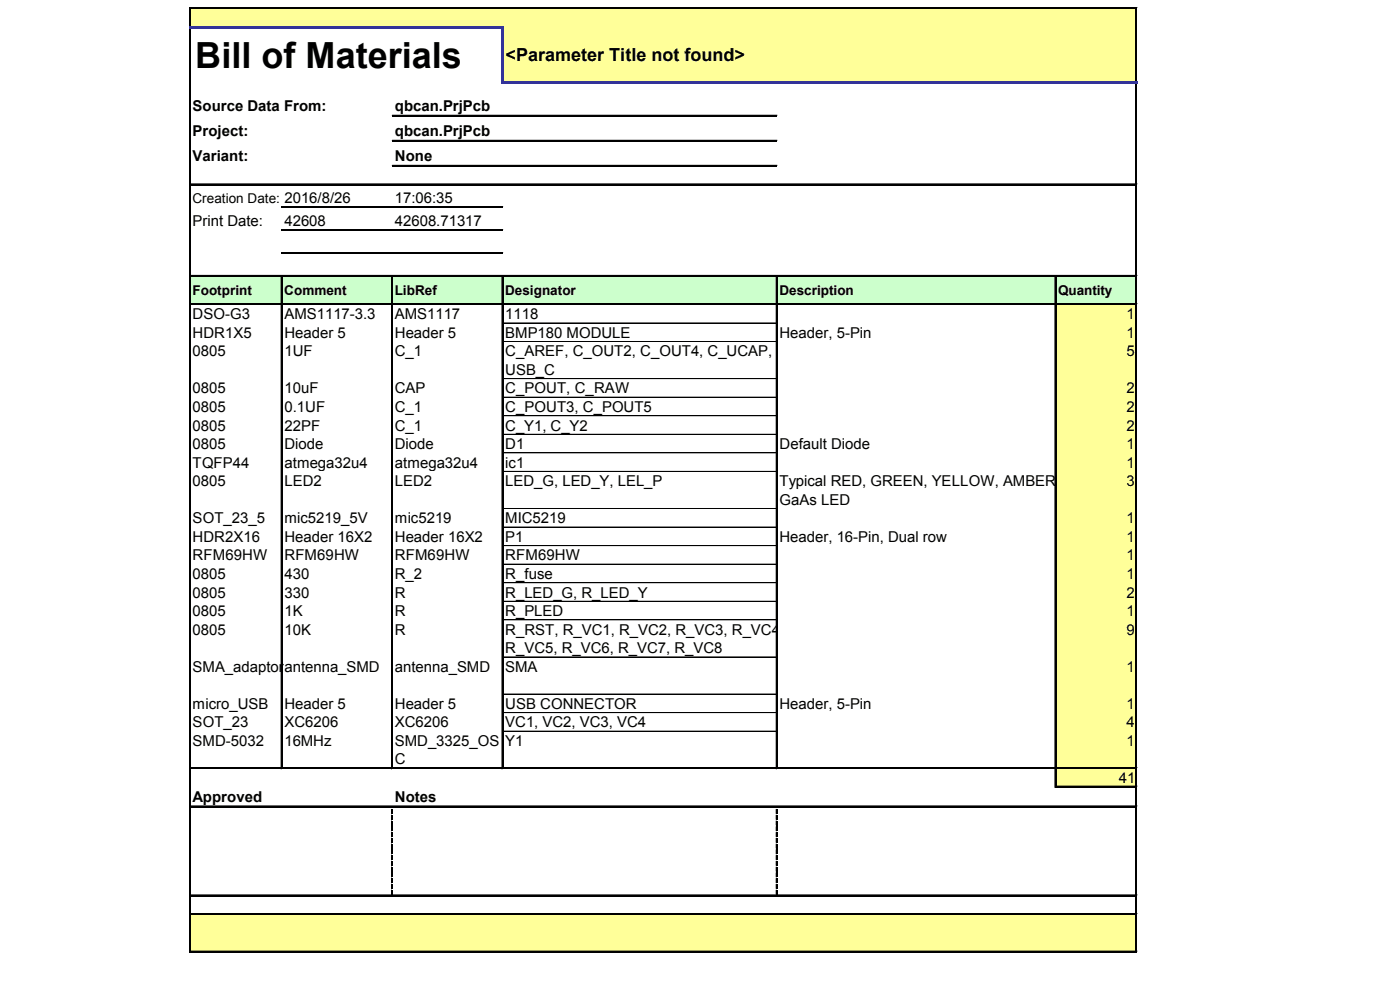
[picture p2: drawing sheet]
<svg xmlns="http://www.w3.org/2000/svg" width="291mm" height="204mm" viewBox="0 0 291 204" stroke-linecap="round" stroke-linejoin="round" font-family="sans-serif">
<defs><g id="words">
<text font-size="7.5" x="40.6" y="14.1">Bill of Materials</text>
<text font-size="3.7" x="105.1" y="12.7">&lt;Parameter Title not found&gt;</text>
<g font-size="3.1">
<text x="40.1" y="23.1">Source Data From:</text>
<text x="82.1" y="23.1">qbcan.PrjPcb</text>
<text x="40.1" y="28.3">Project:</text>
<text x="82.1" y="28.3">qbcan.PrjPcb</text>
<text x="40.1" y="33.5">Variant:</text>
<text x="82.1" y="33.5">None</text>
<text x="40.1" y="47">Print Date:</text>
<text x="59.1" y="47">42608</text>
<text x="82.1" y="42.3">17:06:35</text>
<text x="82.1" y="47">42608.71317</text>
<text x="40.1" y="66.3">DSO-G3</text>
<text x="40.1" y="70.2">HDR1X5</text>
<text x="59.1" y="66.3">AMS1117-3.3</text>
<text x="59.1" y="70.2">Header 5</text>
<text x="82.1" y="66.3">AMS1117</text>
<text x="82.1" y="70.2">Header 5</text>
<text x="105" y="66.3">1118</text>
<text x="105" y="70.2">BMP180 MODULE</text>
<text x="162.1" y="70.2">Header, 5-Pin</text>
<text x="234.2" y="66.3">1</text>
<text x="234.2" y="70.2">1</text>
<text x="40.1" y="74.1">0805</text>
<text x="59.1" y="74.1">1UF</text>
<text x="82.1" y="74.1">C_1</text>
<text x="105" y="74.1">C_AREF, C_OUT2, C_OUT4, C_UCAP,</text>
<text x="105" y="77.9">USB_C</text>
<text x="234.2" y="74.1">5</text>
<text x="40.1" y="81.8">0805</text>
<text x="59.1" y="81.8">10uF</text>
<text x="82.1" y="81.8">CAP</text>
<text x="105" y="81.8">C_POUT, C_RAW</text>
<text x="234.2" y="81.8">2</text>
<text x="40.1" y="85.6">0805</text>
<text x="40.1" y="89.5">0805</text>
<text x="59.1" y="85.6">0.1UF</text>
<text x="59.1" y="89.5">22PF</text>
<text x="82.1" y="85.6">C_1</text>
<text x="82.1" y="89.5">C_1</text>
<text x="105" y="85.6">C_POUT3, C_POUT5</text>
<text x="105" y="89.5">C_Y1, C_Y2</text>
<text x="234.2" y="85.6">2</text>
<text x="234.2" y="89.5">2</text>
<text x="40.1" y="93.3">0805</text>
<text x="59.1" y="93.3">Diode</text>
<text x="82.1" y="93.3">Diode</text>
<text x="105" y="93.3">D1</text>
<text x="162.1" y="93.3">Default Diode</text>
<text x="234.2" y="93.3">1</text>
<text x="40.1" y="97.2">TQFP44</text>
<text x="40.1" y="101.1">0805</text>
<text x="59.1" y="97.2">atmega32u4</text>
<text x="59.1" y="101.1">LED2</text>
<text x="82.1" y="97.2">atmega32u4</text>
<text x="82.1" y="101.1">LED2</text>
<text x="105" y="97.2">ic1</text>
<text x="105" y="101.1">LED_G, LED_Y, LEL_P</text>
<text x="162.1" y="101.1">Typical RED, GREEN, YELLOW, AMBER</text>
<text x="234.2" y="97.2">1</text>
<text x="234.2" y="101.1">3</text>
<text x="162.1" y="104.9">GaAs LED</text>
<text x="40.1" y="108.8">SOT_23_5</text>
<text x="40.1" y="112.6">HDR2X16</text>
<text x="59.1" y="108.8">mic5219_5V</text>
<text x="59.1" y="112.6">Header 16X2</text>
<text x="82.1" y="108.8">mic5219</text>
<text x="82.1" y="112.6">Header 16X2</text>
<text x="105" y="108.8">MIC5219</text>
<text x="105" y="112.6">P1</text>
<text x="162.1" y="112.6">Header, 16-Pin, Dual row</text>
<text x="234.2" y="108.8">1</text>
<text x="234.2" y="112.6">1</text>
<text x="40.1" y="116.5">RFM69HW</text>
<text x="59.1" y="116.5">RFM69HW</text>
<text x="82.1" y="116.5">RFM69HW</text>
<text x="105" y="116.5">RFM69HW</text>
<text x="234.2" y="116.5">1</text>
<text x="40.1" y="120.3">0805</text>
<text x="40.1" y="124.2">0805</text>
<text x="59.1" y="120.3">430</text>
<text x="59.1" y="124.2">330</text>
<text x="82.1" y="120.3">R_2</text>
<text x="82.1" y="124.2">R</text>
<text x="105" y="120.3">R_fuse</text>
<text x="105" y="124.2">R_LED_G, R_LED_Y</text>
<text x="234.2" y="120.3">1</text>
<text x="234.2" y="124.2">2</text>
<text x="40.1" y="128.1">0805</text>
<text x="40.1" y="131.9">0805</text>
<text x="59.1" y="128.1">1K</text>
<text x="59.1" y="131.9">10K</text>
<text x="82.1" y="128.1">R</text>
<text x="82.1" y="131.9">R</text>
<text x="105" y="128.1">R_PLED</text>
<text x="105" y="131.9">R_RST, R_VC1, R_VC2, R_VC3, R_VC4,</text>
<text x="234.2" y="128.1">1</text>
<text x="234.2" y="131.9">9</text>
<text x="105" y="135.8">R_VC5, R_VC6, R_VC7, R_VC8</text>
<text x="40.1" y="139.6">SMA_adaptor</text>
<text x="59.1" y="139.6">antenna_SMD</text>
<text x="82.1" y="139.6">antenna_SMD</text>
<text x="105" y="139.6">SMA</text>
<text x="234.2" y="139.6">1</text>
<text x="40.1" y="147.3">micro_USB</text>
<text x="59.1" y="147.3">Header 5</text>
<text x="82.1" y="147.3">Header 5</text>
<text x="105" y="147.3">USB CONNECTOR</text>
<text x="162.1" y="147.3">Header, 5-Pin</text>
<text x="234.2" y="147.3">1</text>
<text x="40.1" y="151.2">SOT_23</text>
<text x="40.1" y="155">SMD-5032</text>
<text x="59.1" y="151.2">XC6206</text>
<text x="59.1" y="155">16MHz</text>
<text x="82.1" y="151.2">XC6206</text>
<text x="82.1" y="155">SMD_3325_OS</text>
<text x="105" y="151.2">VC1, VC2, VC3, VC4</text>
<text x="105" y="155">Y1</text>
<text x="234.2" y="151.2">4</text>
<text x="234.2" y="155">1</text>
<text x="82.1" y="158.9">C</text>
<text x="40.1" y="166.6">Approved</text>
<text x="82.1" y="166.6">Notes</text>
<text x="232.6" y="162.8">41</text>
</g>
<g font-size="2.8">
<text x="40" y="42.3">Creation Date: 2016/8/26</text>
<text x="40" y="61.2">Footprint</text>
<text x="59.1" y="61.2">Comment</text>
<text x="82.1" y="61.2">LibRef</text>
<text x="105" y="61.2">Designator</text>
<text x="162" y="61.2">Description</text>
<text x="220" y="61.2">Quantity</text>
</g>
</g></defs>
<g fill="#ff9">
<path d="M39.6 1.8h196.7v4h-196.7z"/>
<path d="M104.5 5.8h131.8v11.3h-131.8z"/>
</g>
<path d="M39.6 57.4h196.7v5.9h-196.7z" fill="#cfc"/>
<g fill="#ff9">
<path d="M219.4 63.3h16.9v3.9h-16.9z"/>
<path d="M219.4 67.1h16.9v3.9h-16.9z"/>
<path d="M219.4 71h16.9v7.7h-16.9z"/>
<path d="M219.4 78.7h16.9v3.9h-16.9z"/>
<path d="M219.4 82.6h16.9v3.8h-16.9z"/>
<path d="M219.4 86.4h16.9v3.9h-16.9z"/>
<path d="M219.4 90.3h16.9v3.9h-16.9z"/>
<path d="M219.4 94.1h16.9v3.9h-16.9z"/>
<path d="M219.4 98h16.9v7.7h-16.9z"/>
<path d="M219.4 105.7h16.9v3.9h-16.9z"/>
<path d="M219.4 109.6h16.9v3.8h-16.9z"/>
<path d="M219.4 113.4h16.9v3.9h-16.9z"/>
<path d="M219.4 117.3h16.9v3.9h-16.9z"/>
<path d="M219.4 121.1h16.9v3.9h-16.9z"/>
<path d="M219.4 125h16.9v3.9h-16.9z"/>
<path d="M219.4 128.8h16.9v7.8h-16.9z"/>
<path d="M219.4 136.5h16.9v7.8h-16.9z"/>
<path d="M219.4 144.3h16.9v3.9h-16.9z"/>
<path d="M219.4 148.1h16.9v3.9h-16.9z"/>
<path d="M219.4 152h16.9v7.7h-16.9z"/>
<path d="M219.4 159.7h16.9v3.9h-16.9z"/>
<path d="M39.6 190.1h196.7v7.8h-196.7z"/>
</g>
<path d="M39.4 1.5v4M236.1 1.8v15" fill="none" stroke="#000" stroke-width=".21"/>
<path d="M39.5 1.5v4M236.2 1.8v15" fill="none" stroke="#000" stroke-width=".28"/>
<path d="M104.2 6.1h.6v11.3h-.6z" fill="#339"/>
<g fill="none" stroke="#000" stroke-width=".21">
<path d="M39.4 6.1v191.9M39.6 1.5h196.8M236.1 17.4v180.6M58.4 57.5v102.3M81.4 57.5v102.3M104.4 57.5v102.3M161.4 57.5v102.3M219.3 57.5v106.2M81.4 168.2v.9M81.4 169.4v.9M81.4 170.6v.9M81.4 171.8v.9"/>
<path d="M81.4 173v.9M81.4 174.2v.9M81.4 175.4v.9M81.4 176.6v.9M81.4 177.8v.9M81.4 179v.9M161.4 168.2v.9M161.4 169.4v.9M161.4 170.6v.9M161.4 171.8v.9M161.4 173v.9M161.4 174.2v.9"/>
<path d="M161.4 175.4v.9M161.4 176.6v.9M161.4 177.8v.9M161.4 179v.9M81.4 180.2v.9M81.4 181.4v.9M81.4 182.6v.9M81.4 183.8v.9M81.4 185v.9M161.4 180.2v.9M161.4 181.4v.9M161.4 182.6v.9"/>
<path d="M161.4 183.8v.9M161.4 185v.9"/>
</g>
<path d="M39.5 6.1v191.9M236.2 17.4v180.6M58.6 57.5v102.3M81.5 57.5v102.3M104.5 57.5v102.3M161.5 57.5v102.3M219.4 57.5v106.2" fill="none" stroke="#000" stroke-width=".28"/>
<g fill="#000">
<path d="M81.4 168.2h.3v.9h-.3zM81.4 169.4h.3v.9h-.3zM81.4 170.6h.3v.9h-.3zM81.4 171.8h.3v.9h-.3zM81.4 173h.3v.9h-.3zM81.4 174.2h.3v.9h-.3zM81.4 175.4h.3v.9h-.3zM81.4 176.6h.3v.9h-.3zM81.4 177.8h.3v.9h-.3zM81.4 179h.3v.9h-.3zM161.4 168.2h.2v.9h-.2zM161.4 169.4h.2v.9h-.2z"/>
<path d="M161.4 170.6h.2v.9h-.2zM161.4 171.8h.2v.9h-.2zM161.4 173h.2v.9h-.2zM161.4 174.2h.2v.9h-.2zM161.4 175.4h.2v.9h-.2zM161.4 176.6h.2v.9h-.2zM161.4 177.8h.2v.9h-.2zM161.4 179h.2v.9h-.2zM81.4 180.2h.3v.9h-.3zM81.4 181.4h.3v.9h-.3zM81.4 182.6h.3v.9h-.3zM81.4 183.8h.3v.9h-.3z"/>
<path d="M81.4 185h.3v.9h-.3zM161.4 180.2h.2v.9h-.2zM161.4 181.4h.2v.9h-.2zM161.4 182.6h.2v.9h-.2zM161.4 183.8h.2v.9h-.2zM161.4 185h.2v.9h-.2z"/>
</g>
<path d="M39.6 1.7h196.8" fill="none" stroke="#000" stroke-width=".3"/>
<g fill="#339">
<path d="M39.4 5.5h65.4v.6h-65.4z"/>
<path d="M104.8 16.8h131.6v.6h-131.6z"/>
</g>
<g fill="none" stroke="#000" stroke-width=".21">
<path d="M39.6 38.2h196.8M81.5 24h80M81.5 29.2h80M81.5 34.4h80M39.6 57.2h196.8M58.6 43h45.9M58.6 47.7h45.9M58.6 52.5h45.9M39.6 63.1h196.8M104.6 67.1h56.8M104.6 71h56.8M104.6 78.7h56.8"/>
<path d="M104.6 82.6h56.8M104.6 86.4h56.8M104.6 90.3h56.8M104.6 94.1h56.8M104.6 98h56.8M104.6 105.7h56.8M104.6 109.6h56.8M104.6 113.4h56.8M104.6 117.3h56.8M104.6 121.1h56.8M104.6 125h56.8M104.6 128.8l56.8 .1"/>
<path d="M104.6 136.5h56.8M104.6 136.6h56.8M39.6 159.5h196.8M104.6 144.3h56.8M104.6 148.1h56.8M104.6 152h56.8M39.6 167.5h196.8M219.6 163.4h16.8M39.6 186h196.8M39.6 189.9h196.8M39.6 197.7h196.8"/>
</g>
<g fill="none" stroke="#000" stroke-width=".3">
<path d="M39.6 38.4h196.8M81.5 24.1h80M81.5 29.3h80M81.5 34.5h80M39.6 57.4h196.8M58.6 43.1h45.9M58.6 47.9h45.9M58.6 52.6h45.9M39.6 63.3h196.8M39.6 159.7h196.8M39.6 167.7h196.8M219.6 163.5h16.8"/>
<path d="M39.6 186.2h196.8M39.6 190.1h196.8M39.6 197.8h196.8"/>
</g>
<use href="#words"/>
</svg>
